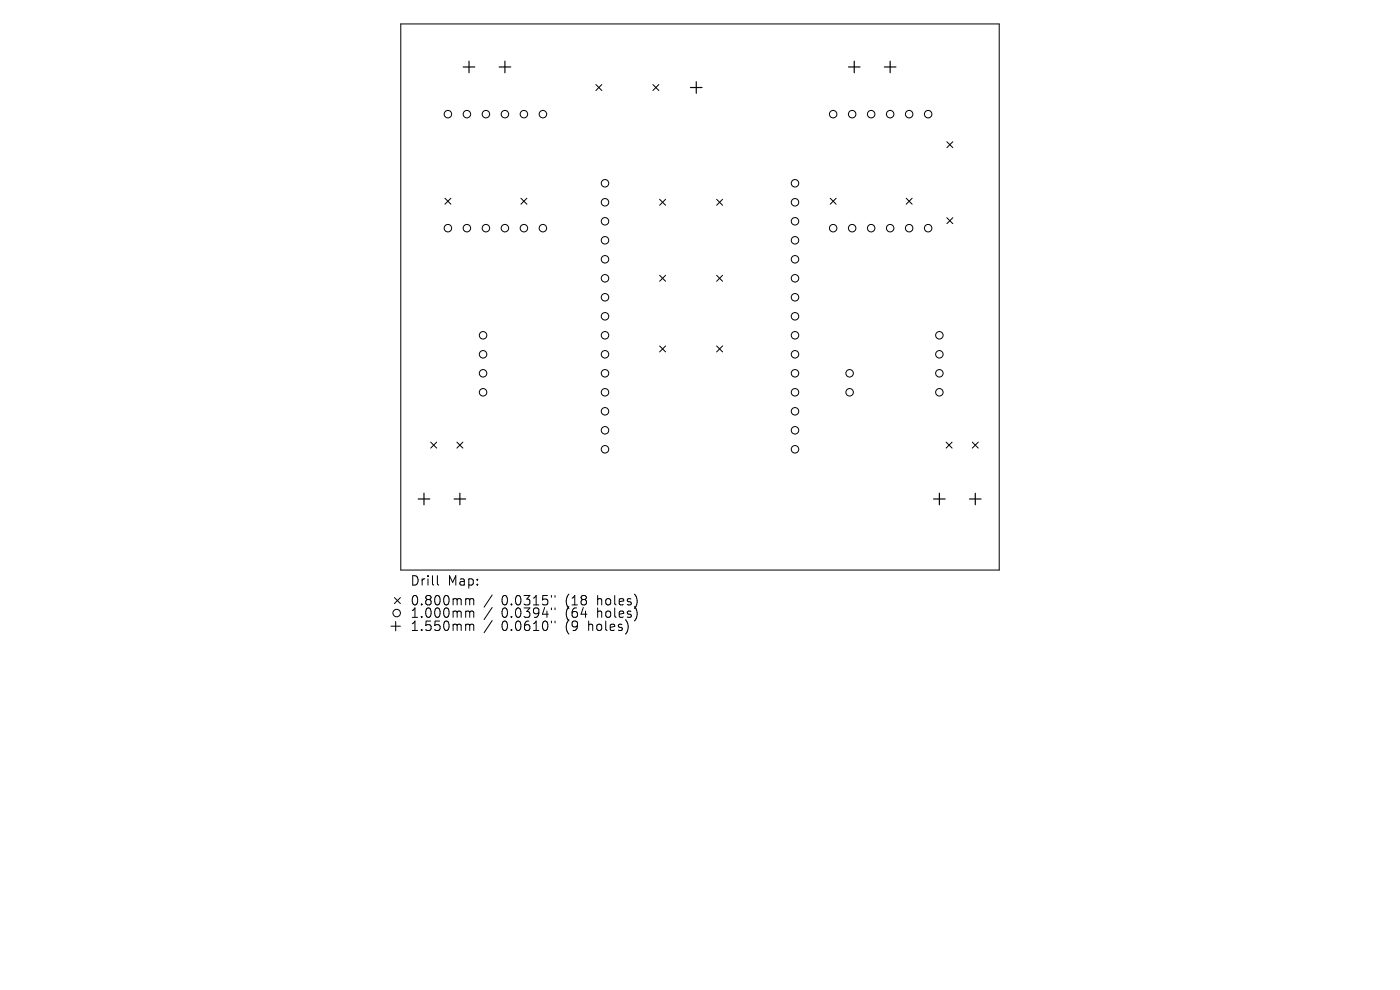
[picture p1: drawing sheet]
<svg xmlns="http://www.w3.org/2000/svg" width="297mm" height="210mm" viewBox="0 0 297 210" stroke-linecap="round" stroke-linejoin="round" font-family="sans-serif">
<defs><g id="words">
<g font-size="2.8">
<text x="86.9" y="124.5">Drill</text>
<text x="95" y="124.5">Map:</text>
<text x="86.9" y="128.7">0.800mm</text>
<text x="86.9" y="131.3">1.000mm</text>
<text x="106.4" y="128.7">0.0315&quot;</text>
<text x="106.4" y="131.3">0.0394&quot;</text>
<text x="120.1" y="128.7">(18</text>
<text x="120.1" y="131.3">(64</text>
<text x="127" y="128.7">holes)</text>
<text x="127" y="131.3">holes)</text>
<text x="86.9" y="134.1">1.550mm</text>
<text x="106.4" y="134.1">0.0610&quot;</text>
<text x="120.1" y="134.1">(9</text>
<text x="125.1" y="134.1">holes)</text>
</g>
</g></defs>
<g fill="none" stroke="#000" stroke-width=".21">
<path d="M85 5.1h127v115.8h-127zM126.4 17.9l1.3 1.3M127.7 17.9l-1.3 1.3M138.5 17.9l1.3 1.3M139.8 17.9l-1.3 1.3M200.9 30.1l1.2 1.2M202.1 30.1l-1.2 1.2M94.4 42.1l1.3 1.2M95.7 42.1l-1.3 1.2M110.5 42.1l1.3 1.2M111.8 42.1l-1.3 1.2M139.9 42.3l1.3 1.2"/>
<path d="M139.9 58.4l1.3 1.3M141.2 42.3l-1.3 1.2M141.2 58.4l-1.3 1.3M152 42.3l1.3 1.2M152 58.4l1.3 1.3M153.3 42.3l-1.3 1.2M153.3 58.4l-1.3 1.3M176.1 42.1l1.3 1.2M177.4 42.1l-1.3 1.2M192.2 42.1l1.3 1.2M193.5 42.1l-1.3 1.2M200.9 46.2l1.2 1.3"/>
<path d="M202.1 46.2l-1.2 1.3M139.9 73.4l1.3 1.3M141.2 73.4l-1.3 1.3M152 73.4l1.3 1.3M153.3 73.4l-1.3 1.3M91.4 93.8l1.2 1.3M92.6 93.8l-1.2 1.3M96.9 93.8l1.3 1.3M98.2 93.8l-1.3 1.3M200.7 93.8l1.3 1.3M202 93.8l-1.3 1.3M206.3 93.8l1.2 1.3"/>
<path d="M207.5 93.8l-1.2 1.3M82.9 132.8h2M83.7 126.8l1.2 1.2M83.9 131.8v2M84.9 126.8l-1.2 1.2M92.8 122.1v1.7l.3 .3M99.1 127l.5 .1v.2M99.1 129.6h.3l.2 .3M99.1 132.4l.5 .1v.2M99.6 127.3l.3-.3 .5 .1 .1 1.2M99.6 127.3v1M99.6 129.9v1.1"/>
<path d="M99.6 132.7v1M99.6 129.9l.3-.3 .5 .1 .1 1.3M99.6 132.7l.3-.3 .5 .1 .1 1.2M104.4 126.2l-1.7 2.6M104.4 128.9l-1.7 2.5M104.4 131.7l-1.7 2.5M117 126.3v.4M117 129v.3M117 131.7v.4M117.7 126.3v.4M117.7 129v.3M117.7 131.7v.4"/>
<circle cx="95" cy="24.2" r=".79"/>
<circle cx="99.1" cy="24.2" r=".79"/>
<circle cx="103.1" cy="24.2" r=".79"/>
<circle cx="107.1" cy="24.2" r=".79"/>
<circle cx="111.1" cy="24.2" r=".79"/>
<circle cx="115.2" cy="24.2" r=".79"/>
<circle cx="128.3" cy="38.9" r=".79"/>
<circle cx="168.7" cy="38.9" r=".79"/>
<circle cx="176.7" cy="24.2" r=".79"/>
<circle cx="180.8" cy="24.2" r=".79"/>
<circle cx="184.8" cy="24.2" r=".79"/>
<circle cx="188.8" cy="24.2" r=".79"/>
<circle cx="192.9" cy="24.2" r=".79"/>
<circle cx="196.9" cy="24.2" r=".79"/>
<circle cx="95" cy="48.4" r=".79"/>
<circle cx="99.1" cy="48.4" r=".79"/>
<circle cx="103.1" cy="48.4" r=".79"/>
<circle cx="107.1" cy="48.4" r=".79"/>
<circle cx="111.1" cy="48.4" r=".79"/>
<circle cx="115.2" cy="48.4" r=".79"/>
<circle cx="128.3" cy="55" r=".79"/>
<circle cx="128.3" cy="42.9" r=".79"/>
<circle cx="128.3" cy="59" r=".79"/>
<circle cx="128.3" cy="51" r=".79"/>
<circle cx="128.3" cy="46.9" r=".79"/>
<circle cx="168.7" cy="55" r=".79"/>
<circle cx="168.7" cy="42.9" r=".79"/>
<circle cx="168.7" cy="59" r=".79"/>
<circle cx="168.7" cy="51" r=".79"/>
<circle cx="168.7" cy="46.9" r=".79"/>
<circle cx="176.7" cy="48.4" r=".79"/>
<circle cx="180.8" cy="48.4" r=".79"/>
<circle cx="184.8" cy="48.4" r=".79"/>
<circle cx="188.8" cy="48.4" r=".79"/>
<circle cx="192.9" cy="48.4" r=".79"/>
<circle cx="196.9" cy="48.4" r=".79"/>
<circle cx="102.5" cy="71.1" r=".79"/>
<circle cx="102.5" cy="75.2" r=".79"/>
<circle cx="102.5" cy="79.2" r=".79"/>
<circle cx="128.3" cy="71.1" r=".79"/>
<circle cx="128.3" cy="75.2" r=".79"/>
<circle cx="128.3" cy="63.1" r=".79"/>
<circle cx="128.3" cy="79.2" r=".79"/>
<circle cx="128.3" cy="67.1" r=".79"/>
<circle cx="168.7" cy="71.1" r=".79"/>
<circle cx="168.7" cy="75.2" r=".79"/>
<circle cx="168.7" cy="63.1" r=".79"/>
<circle cx="168.7" cy="67.1" r=".79"/>
<circle cx="168.7" cy="79.2" r=".79"/>
<circle cx="180.2" cy="79.2" r=".79"/>
<circle cx="199.3" cy="71.1" r=".79"/>
<circle cx="199.3" cy="75.2" r=".79"/>
<circle cx="199.3" cy="79.2" r=".79"/>
<circle cx="102.5" cy="83.2" r=".79"/>
<circle cx="128.3" cy="87.3" r=".79"/>
<circle cx="128.3" cy="91.3" r=".79"/>
<circle cx="128.3" cy="83.2" r=".79"/>
<circle cx="128.3" cy="95.3" r=".79"/>
<circle cx="168.7" cy="87.3" r=".79"/>
<circle cx="168.7" cy="91.3" r=".79"/>
<circle cx="168.7" cy="83.2" r=".79"/>
<circle cx="168.7" cy="95.3" r=".79"/>
<circle cx="180.2" cy="83.2" r=".79"/>
<circle cx="199.3" cy="83.2" r=".79"/>
<circle cx="84.2" cy="130" r=".79"/>
</g>
<g fill="none" stroke="#000" stroke-width=".25">
<path d="M98.3 14.2h2.4M99.5 13v2.4M105.9 14.2h2.4M107.1 13v2.4M146.5 18.6h2.4M147.7 17.3v2.5M180 14.2h2.5M181.2 13v2.4M187.6 14.2h2.5M188.8 13v2.4M88.7 105.8h2.5M89.9 104.6v2.5"/>
<path d="M96.3 105.8h2.5M97.6 104.6v2.5M198.1 105.8h2.4M199.3 104.6v2.5M205.7 105.8h2.4M206.9 104.6v2.5"/>
</g>
<use href="#words"/>
</svg>
